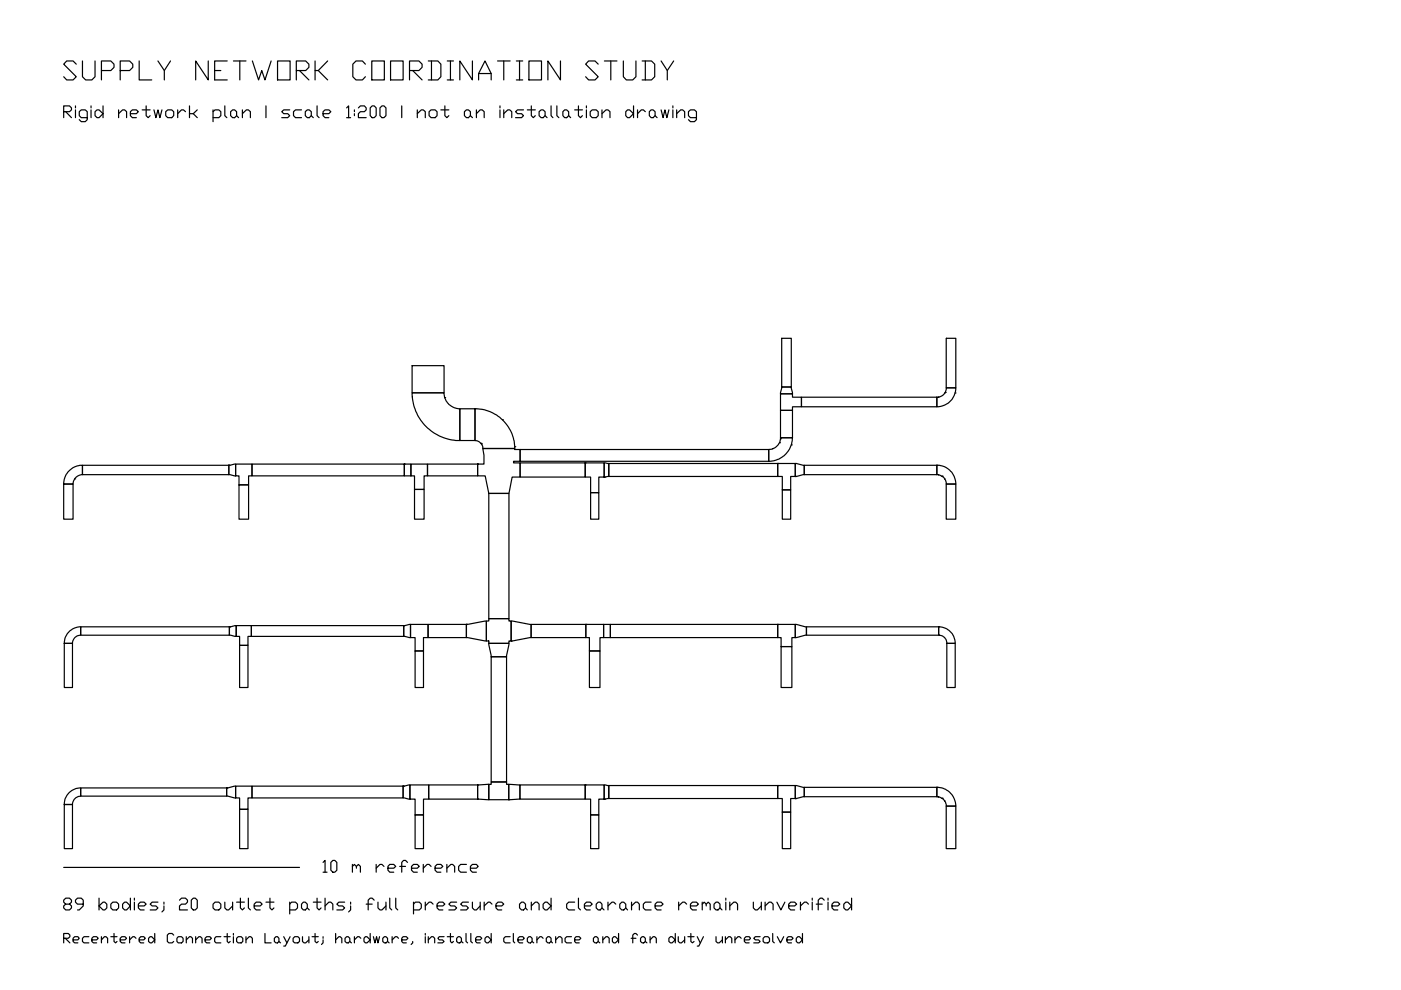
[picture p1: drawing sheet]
<svg xmlns="http://www.w3.org/2000/svg" width="297mm" height="210mm" viewBox="0 0 297 210" stroke-linecap="round" stroke-linejoin="round" font-family="sans-serif">
<defs><g id="words">
<text font-size="7.9" x="12.3" y="18.3">SUPPLY NETWORK COORDINATION STUDY</text>
<text font-size="5.7" x="67.4" y="186.3">10 m reference</text>
</g></defs>
<!-- layer: BSA_NETWORK_OUTLINE -->
<g fill="none" stroke="#000" stroke-width=".25">
<path d="M87.4 77.5h6.7v5.8h-6.7zM165.7 71.7h2.1v10.4h-2.1zM200.6 71.7h2v10.5h-2zM17.5 98.7h31v1.9h-31zM48.5 98.7h.1M48.5 98.7l1.5-.3v2.5l-1.5-.3zM50 98.4h3.4v2.5h-.7v1.9h-2v-1.9h-.7zM53.4 98.4h32.3v2.5h-32.3zM85.7 98.4h1.4v2.5h-1.4zM85.7 98.4h.1M87.1 98.4h3.5v2.5h-.7v2.9h-2v-2.9h-.8zM87.4 83.3h6.7a3.4 3.4 0 0 0 3.4 3.4v6.7a10.1 10.1 0 0 1-10.1-10.1z"/>
<path d="M90.6 98.4h10.7v2.5h-10.7zM94.3 84.3h.1M97.5 86.7h3.2v6.7h-3.2zM100.7 86.7a8.4 8.4 0 0 1 8.4 8.4h-6.7a1.76 1.76 0 0 0-1.7-1.7zM100.7 86.7h.1M101.3 98.4h.1M101.9 94h.1M102.1 94.1h.1M102.4 95.1h6.7v.2h1.2v2.5h-1.4v.3h1.4v3h-1.7l-.7 3.5h-4.3l-.7-3.7h-1.6v-2.5h1.3v-1.9zM106.5 89h.1M109.1 94.7h.1M110.3 98.1h13.8v3h-13.8z"/>
<path d="M110.3 95.3h52.7v2.5h-52.7zM124.1 98.1h4v3h-1.1v3.4h-1.8v-3.4h-1.1zM124.1 98.1h.1M128.1 98.1l1 .2v2.7l-1 .1zM129.1 98.3h35.8v2.7h-35.8zM164.9 98.3h3.7v2.7h-1v2.9h-1.7v-2.9h-1zM164.9 98.3h.1M165.3 93.9h.1M165.5 92.8h2.5a5.1 5.1 0 0 1-5 5v-2.5a2.51 2.51 0 0 0 2.5-2.5zM165.5 93h.1M165.5 83.5h2.5v.7h1.9v2h-1.9v.8h-2.5zM165.5 87h2.5v5.8h-2.5z"/>
<path d="M165.7 82.1h2.1l.2 1.4h-2.5zM167.8 94.3h.1M168.6 98.3l1.9 .4v1.9l-1.9 .4zM169.9 84.2h28.7v2h-28.7zM170.5 98.7h28.1v1.9h-28.1zM198.6 98.7a4 4 0 0 1 4 3.9h-1.9a2.02 2.02 0 0 0-2.1-2zM198.6 98.7h.1M198.8 84.2h.1M200.3 83.4h.1M200.4 83.2h.1M200.6 82.2h2a4 4 0 0 1-4 4v-1.9a2 2 0 0 0 2-2.1zM202.5 83.3h.1"/>
<path d="M13.5 102.6h2v7.5h-2zM14.4 100.1l1.5-1.2 1.6-.2v1.9a2 2 0 0 0-2 2h-2l.2-1.3zM15.8 101.5h.1M50.7 102.8h2v7.3h-2zM87.9 103.8h2v6.3h-2zM103.6 104.6h4.3v26.6h-4.3zM125.2 104.5h1.8v5.6h-1.8zM128.1 101.1h.1M165.9 103.9h1.7v6.2h-1.7zM168.6 101h.1M199.8 101h.1M200.3 101.5h.1"/>
<path d="M200.6 102.6h2v7.5h-2zM13.6 136.4h1.8v9.4h-1.8zM14.7 133.8l1.1-.6 1.3-.3v1.8h-.2a1.75 1.75 0 0 0-1.5 1.7h-1.8a3.4 3.4 0 0 1 1.1-2.6zM17.1 132.9h31.5v1.8h-31.5zM48.6 132.9h.1M48.6 132.9l1.5-.3v2.3l-1.5-.2zM50.1 132.6h3.2v2.3h-.7v1.9h-1.8v-1.9h-.7zM50.8 136.8h1.8v9h-1.8zM53.3 132.6h32.3v2.3h-32.3zM85.6 132.6h.1M85.6 132.6l1.4-.2v2.8l-1.4-.3zM87 132.4h3.8v2.8h-1v2.8h-1.8v-2.8h-1z"/>
<path d="M88 138h1.8v7.8h-1.8zM90.8 132.4h8.1v2.8h-8.1zM98.9 132.4h.1M98.9 132.4l4.2-.7v4.2l-4.2-.7zM103.6 131.2h4.3v.5h.5v4.2h-.5v.5h-4.3v-.5h-.5v-4.2h.5zM103.6 136.4h4.3l-.5 2.8h-3.3zM104.1 139.2h3.3v26.6h-3.3zM108.4 135.9h.1M108.4 131.7l4.2 .7v2.8l-4.2 .7zM112.6 132.4h11.6v2.8h-11.6zM124.2 132.4h3.8v2.8h-.8v2.8h-2.2v-2.8h-.8zM124.2 132.4h.1"/>
<path d="M125 138h2.2v7.8h-2.2zM128 132.4h1.4v2.8h-1.4zM129.4 132.4h35.5v2.8h-35.5zM164.9 132.4h3.7v2.8h-.7v1.9h-2.3v-1.9h-.7zM164.9 132.4h.1M165.6 137.1h2.3v8.7h-2.3zM168.6 132.4l2.4 .5v1.8l-2.4 .5zM171 132.9h28v1.8h-28zM199 132.9a3.5 3.5 0 0 1 3.5 3.5h-1.8a1.66 1.66 0 0 0-1.7-1.7zM199 132.9h.1M200.7 136.4h1.8v9.4h-1.8zM13.6 170.6h1.8v9.3h-1.8z"/>
<path d="M14.6 168.2l.6-.5a3.1 3.1 0 0 1 1.9-.6v1.7h-.3a1.81 1.81 0 0 0-1.4 1.8h-1.8a3.2 3.2 0 0 1 1-2.4zM17.1 167.1h30.9v1.7h-30.9zM48 167.1h.1M48 167.1l2-.4v2.5l-2-.4zM50 166.7h3.4v2.5h-.8v2.4h-1.8v-2.4h-.8zM50.8 171.6h1.8v8.3h-1.8zM53.4 166.7h32.1v2.5h-32.1zM85.5 166.7h.1M85.5 166.7l1.4-.3v3l-1.4-.2zM86.9 166.4h4v3h-1.1v3.4h-1.8v-3.4h-1.1zM88 172.8h1.8v7.1h-1.8zM90.9 166.4h10.4v3h-10.4z"/>
<path d="M101.3 169.4h.1M101.3 166.4l2.3-.1v3.3l-2.3-.2zM101.3 166.4h.1M103.6 166.3h.5v-.5h3.3v.5h.5v3.3h-4.3zM107.9 169.6h.1M107.9 166.3l2.3 .1v3l-2.3 .2zM110.2 166.4h13.9v3h-13.9zM124.1 166.4h4v3h-1.1v3.4h-1.8v-3.4h-1.1zM124.1 166.4h.1M125.2 172.8h1.8v7.1h-1.8zM128.1 169.4h.1M128.1 166.4l1 .2v2.7l-1 .1z"/>
<path d="M129.1 166.6h35.8v2.7h-35.8zM164.9 166.6h3.7v2.7h-1v2.9h-1.7v-2.9h-1zM164.9 166.6h.1M165.9 172.2h1.7v7.7h-1.7zM168.6 169.3h.1M168.6 166.6l1.9 .3v2l-1.9 .4zM170.5 166.9h28.1v2h-28.1zM198.6 166.9a4 4 0 0 1 4 4h-1.9a2.09 2.09 0 0 0-2.1-2zM198.6 166.9h.1M199.8 169.3h.1M200.3 169.8h.1M200.6 170.9h2v9h-2z"/>
</g>
<!-- layer: 0 -->
<g fill="none" stroke="#000" stroke-width=".25">
<path d="M13.5 23.7h1.2l.5-.4v-.4l-.5-.4h-1.2v2.4M13.9 23.7l1.3 1.2M16 22.5v.4M16 23.3v1.6M18.5 24.9h-1.3l-.4-.4v-.8l.4-.4h.9l.4 .4v1.7l-.4 .4h-.9l-.4-.4M19.3 22.5v.4M19.3 23.3v1.6M20.2 23.7l.4-.4h.4l.8 .8-.8 .8h-.4l-.4-.4zM21.8 22.5v2.4M25.1 24.1l.9-.8h.4l.4 .4v1.2M25.1 23.3v1.6M27.6 24.1h1.3l.4-.4-.4-.4h-.8l-.5 .4v.8l.5 .4h.8"/>
<path d="M30.1 23.3h1.7M31 22.5v2l.4 .4 .4-.4M32.6 23.3l.5 1.6 .4-1.6 .4 1.6 .4-1.6M35.1 23.7l.5-.4h.8l.4 .4v.8l-.4 .4h-.8l-.5-.4zM37.7 23.3v1.6M39.3 23.7l-.4-.4h-.4l-.8 .8M40.2 22.5v2.4M41 24.1l.8 .8M41.8 23.3l-.8 .8h-.8M45.2 23.7l.4-.4h.8l.4 .4v.8l-.4 .4h-1.2M45.2 23.3v2.5M47.7 22.5v2l.4 .4"/>
<path d="M48.9 23.7l.4-.4h.4l.5 .4v.8l-.5 .4h-.4l-.4-.4zM50.2 24.5l.4 .4M51.4 24.1l.8-.8h.5l.4 .4v1.2M51.4 23.3v1.6M56.4 22.5v2.4M61.4 23.3h-1.2l-.5 .4 .5 .4h.8l.4 .4-.4 .4h-1.3M63.9 23.3h-1.2l-.5 .4v.8l.5 .4h1.2M64.7 23.7l.5-.4h.4l.4 .4v.8l-.4 .4h-.4l-.5-.4zM66 24.5l.4 .4M67.2 22.5v2l.4 .4M68.5 24.1h1.2l.4-.4-.4-.4h-.8l-.4 .4v.8l.4 .4h.8M73.5 22.9l.4-.4v2.4"/>
<path d="M73.5 24.9h.8M75.1 23.3v.4M75.1 24.1v.4M76 22.9l.4-.4h.9l.3 .4v.4l-.3 .4h-.9l-.4 .4v.8h1.6M78.9 22.5h.4l.5 .4v1.6l-.5 .4h-.4l-.4-.4v-1.6zM81 22.5h.4l.4 .4v1.6l-.4 .4h-.4l-.4-.4v-1.6zM85.2 22.5v2.4M88.5 24.1l.8-.8h.4l.5 .4v1.2M88.5 23.3v1.6M91 23.7l.4-.4h.8l.5 .4v.8l-.5 .4h-.8l-.4-.4zM93.5 23.3h1.7M94.3 22.5v2l.4 .4 .5-.4"/>
<path d="M98.5 23.7l.4-.4h.4l.4 .4v.8l-.4 .4h-.4l-.4-.4zM99.7 24.5l.5 .4M101 24.1l.8-.8h.4l.5 .4v1.2M101 23.3v1.6M106 22.5v.4M106 23.3v1.6M106.8 24.1l.9-.8h.4l.4 .4v1.2M106.8 23.3v1.6M111 23.3h-1.3l-.4 .4 .4 .4h.9l.4 .4-.4 .4h-1.3M111.8 23.3h1.7M112.6 22.5v2l.5 .4 .4-.4M114.3 23.7l.4-.4h.4l.5 .4v.8l-.5 .4h-.4l-.4-.4z"/>
<path d="M115.6 24.5l.4 .4M116.8 22.5v2l.4 .4M118.1 22.5v2l.4 .4M119.3 23.7l.4-.4h.4l.5 .4v.8l-.5 .4h-.4l-.4-.4zM120.6 24.5l.4 .4M121.8 23.3h1.7M122.6 22.5v2l.5 .4 .4-.4M124.3 22.5v.4M124.3 23.3v1.6M125.1 23.7l.5-.4h.8l.4 .4v.8l-.4 .4h-.8l-.5-.4zM127.6 24.1l.9-.8h.4l.4 .4v1.2M127.6 23.3v1.6"/>
<path d="M132.7 23.7l.4-.4h.4l.8 .8-.8 .8h-.4l-.4-.4zM134.3 22.5v2.4M135.2 23.3v1.6M136.8 23.7l-.4-.4h-.4l-.8 .8M137.7 23.7l.3-.4h.5l.4 .4v.8l-.4 .4h-.5l-.3-.4zM138.9 24.5l.4 .4M140.2 23.3l.4 1.6 .4-1.6 .4 1.6 .4-1.6M142.7 22.5v.4M142.7 23.3v1.6M143.5 24.1l.8-.8h.4l.5 .4v1.2M143.5 23.3v1.6M147.7 24.9h-1.3l-.4-.4v-.8l.4-.4h.8l.5 .4v1.7l-.5 .4h-.8l-.4-.4"/>
<path d="M13.5 198.9h1l.3-.3v-.3l-.3-.4h-1v2M13.8 198.9l1 1M13.9 191.7l-.4-.4v-.4l.4-.5h.8l.5 .5v.4l-.5 .4h-.8l-.4 .4v.4l.4 .4h.8l.5-.4v-.4l-.5-.4M15.5 199.3h1l.3-.4-.3-.3h-.7l-.3 .3v.7l.3 .3h.7M17.7 191.7h-1.3l-.4-.4v-.4l.4-.5h.8l.5 .5v1.2l-.9 .8h-.4M18.8 198.6h-1l-.3 .3v.7l.3 .3h1M19.5 199.3h1l.3-.4-.3-.3h-.7l-.3 .3v.7l.3 .3h.7M21 192.1l.8-.8h.4l.4 .4v.8l-.4 .4h-.4zM21 190.4v2.5M21.5 199.3l.6-.7h.4l.3 .3v1M21.5 198.6v1.3M23.5 191.7l.4-.4h.8l.4 .4v.8l-.4 .4h-.8l-.4-.4z"/>
<path d="M23.5 198.6h1.3M24.2 197.9v1.7l.3 .3 .3-.3M25.5 199.3h1l.3-.4-.3-.3h-.7l-.3 .3v.7l.3 .3h.7M26 191.7l.4-.4h.4l.8 .8-.8 .8h-.4l-.4-.4zM27.5 198.6v1.3M27.6 190.4v2.5M28.5 190.4v.5M28.5 191.3v1.6M28.8 198.9l-.3-.3h-.3l-.7 .7M29.3 192.1h1.3l.4-.4-.4-.4h-.8l-.5 .4v.8l.5 .4h.8M29.5 199.3h1l.3-.4-.3-.3h-.7l-.3 .3v.7l.3 .3h.7M31.5 198.9l.3-.3h.4l.6 .7-.6 .6h-.4l-.3-.3z"/>
<path d="M32.8 197.9v2M33.5 191.3h-1.2l-.5 .4 .5 .4h.8l.4 .4-.4 .4h-1.3M34.8 192.1v.8l-.5 .5M34.8 191.3v.4M36.8 198.3l-.3-.4h-.7l-.3 .4v1.3l.3 .3h.7l.3-.3M37.8 198.6h.7l.3 .3v.7l-.3 .3h-.7l-.3-.3v-.7zM38.1 190.9l.4-.5h.8l.5 .5v.4l-.5 .4h-.8l-.4 .4v.8h1.7M39.5 199.3l.7-.7h.3l.3 .3v1M39.5 198.6v1.3M41 190.4h.4l.4 .5v1.6l-.4 .4h-.4l-.4-.4v-1.6zM41.5 199.3l.7-.7h.3l.3 .3v1M41.5 198.6v1.3"/>
<path d="M43.5 199.3h1l.3-.4-.3-.3h-.7l-.3 .3v.7l.3 .3h.7M45.2 191.7l.4-.4h.8l.4 .4v.8l-.4 .4h-.8l-.4-.4zM46.8 198.6h-1l-.3 .3v.7l.3 .3h1M47.5 198.6h1.3M47.7 191.3v1.2l.4 .4h.4l.8-.8M48.2 197.9v1.7l.3 .3 .3-.3M49.3 191.3v1.6M49.5 197.9v.4M49.5 198.6v1.3M50.2 198.9l.3-.3h.6l.4 .3v.7l-.4 .3h-.6l-.3-.3zM50.2 191.3h1.6M51 190.4v2.1l.4 .4 .4-.4"/>
<path d="M52.2 199.3l.6-.7h.4l.3 .3v1M52.2 198.6v1.3M52.7 190.4v2.1l.4 .4M53.9 192.1h1.3l.4-.4-.4-.4h-.9l-.4 .4v.8l.4 .4h.9M56.2 197.9v2h1.3M56.4 191.3h1.7M57.2 190.4v2.1l.5 .4 .4-.4M58.2 198.9l.3-.3h.3l.3 .3v.7l-.3 .3h-.3l-.3-.3zM59.1 199.6l.4 .3M60.2 198.6l.6 1.3M61.4 191.7l.4-.4h.9l.4 .4v.8l-.4 .4h-1.3M61.4 191.3v2.5"/>
<path d="M61.5 198.6l-1 2h-.3M62.1 198.9l.4-.3h.7l.3 .3v.7l-.3 .3h-.7l-.4-.3zM64.1 198.6v1l.4 .3h.3l.7-.6M64.3 191.3h.4l.5 .4v.8l-.5 .4h-.4l-.4-.4v-.8zM65.2 192.5l.4 .4M65.5 198.6v1.3M66.2 198.6h1.3M66.4 191.3h1.7M66.8 197.9v1.7l.3 .3 .4-.3M67.2 190.4v2.1l.4 .4 .5-.4M68.5 199.3v.6l-.3 .4M68.5 198.6v.3"/>
<path d="M68.9 192.1l.8-.8h.4l.5 .4v1.2M68.9 190.4v2.5M71.2 199.3l.6-.7h.3l.4 .3v1M71.2 197.9v2M73.1 191.3h-1.3l-.4 .4 .4 .4h.8l.5 .4-.5 .4h-1.2M73.2 198.9l.3-.3h.3l.4 .3v.7l-.4 .3h-.3l-.3-.3zM74.2 199.6l.3 .3M74.3 192.1v.8l-.4 .5M74.3 191.3v.4M75.1 198.6v1.3M76.5 198.9l-.3-.3h-.4l-.7 .7M77.5 198.6h.3l.7 .7-.7 .6h-.3l-.3-.3v-.7z"/>
<path d="M77.6 191.7h1.3M78.5 197.9v2M79.2 198.6l.3 1.3 .3-1.3 .3 1.3 .4-1.3M79.3 190.9l-.4-.5h-.4l-.4 .5v2M80.1 191.3v1.2l.5 .4h.4l.8-.8M81.2 198.9l.3-.3h.3l.4 .3v.7l-.4 .3h-.3l-.3-.3zM81.8 191.3v1.6M82.2 199.6l.3 .3M82.6 190.4v2.1l.5 .4M83.1 198.6v1.3M83.9 190.4v2.1l.4 .4M84.5 198.9l-.3-.3h-.4l-.7 .7"/>
<path d="M85.2 199.3h.9l.4-.4-.4-.3h-.6l-.3 .3v.7l.3 .3h.6M87.5 199.6v.3l-.3 .4M87.7 191.7l.4-.4h.8l.4 .4v.8l-.4 .4h-1.2M87.7 191.3v2.5M90.2 191.3v1.6M90.2 197.9v.4M90.2 198.6v1.3M90.8 199.3l.7-.7h.3l.4 .3v1M90.8 198.6v1.3M91.8 191.7l-.4-.4h-.4l-.8 .8M92.7 192.1h1.2l.4-.4-.4-.4h-.8l-.4 .4v.8l.4 .4h.8M94.1 198.6h-1l-.3 .3 .3 .4h.7l.3 .3-.3 .3h-1"/>
<path d="M94.8 198.6h1.3M95.5 197.9v1.7l.3 .3 .3-.3M96.8 191.3h-1.2l-.4 .4 .4 .4h.8l.4 .4-.4 .4h-1.2M96.8 198.9l.4-.3h.3l.3 .3v.7l-.3 .3h-.3l-.4-.3zM97.8 199.6l.4 .3M98.8 197.9v1.7l.3 .3M99.3 191.3h-1.2l-.4 .4 .4 .4h.8l.4 .4-.4 .4h-1.2M99.8 197.9v1.7l.4 .3M100.2 191.3v1.2l.4 .4h.4l.8-.8M100.8 199.3h1l.4-.4-.4-.3h-.7l-.3 .3v.7l.3 .3h.7M101.8 191.3v1.6M102.7 191.3v1.6"/>
<path d="M102.8 198.9l.4-.3h.3l.6 .7-.6 .6h-.3l-.4-.3zM104.1 197.9v2M104.3 191.7l-.4-.4h-.4l-.8 .8M105.2 192.1h1.2l.4-.4-.4-.4h-.8l-.4 .4v.8l.4 .4h.8M108.2 198.6h-1.1l-.3 .3v.7l.3 .3h1.1M108.8 197.9v1.7l.3 .3M109.8 199.3h1l.4-.4-.4-.3h-.6l-.4 .3v.7l.4 .3h.6M110.2 191.7l.4-.4h.4l.4 .4v.8l-.4 .4h-.4l-.4-.4zM111.4 192.5l.4 .4M111.8 198.9l.3-.3h.4l.3 .3v.7l-.3 .3h-.4l-.3-.3zM112.6 192.1l.9-.8h.4l.4 .4v1.2M112.6 191.3v1.6"/>
<path d="M112.8 199.6l.4 .3M113.8 198.6v1.3M115.1 191.7l.5-.4h.4l.8 .8-.8 .8h-.4l-.5-.4zM115.1 198.9l-.3-.3h-.3l-.7 .7M115.8 198.9l.4-.3h.3l.3 .3v.7l-.3 .3h-.3l-.4-.3zM116.8 190.4v2.5M116.8 199.6l.3 .3M117.8 199.3l.7-.7h.3l.4 .3v1M117.8 198.6v1.3M121.2 198.6h-1.1l-.3 .3v.7l.3 .3h1.1M121.8 191.3h-1.2l-.5 .4v.8l.5 .4h1.2M121.8 199.3h1l.3-.4-.3-.3h-.7l-.3 .3v.7l.3 .3h.7"/>
<path d="M122.6 190.4v2.1l.5 .4M123.9 192.1h1.2l.5-.4-.5-.4h-.8l-.4 .4v.8l.4 .4h.8M125.8 198.9l.4-.3h.3l.3 .3v.7l-.3 .3h-.3l-.4-.3zM126.4 191.7l.4-.4h.5l.3 .4v.8l-.3 .4h-.5l-.4-.4zM126.8 199.6l.4 .3M127.6 192.5l.5 .4M127.8 199.3l.7-.7h.3l.4 .3v1M127.8 198.6v1.3M128.9 191.3v1.6M130.1 198.6h.4l.6 .7-.6 .6h-.4l-.3-.3v-.7zM130.6 191.7l-.5-.4h-.3l-.9 .8M131.1 197.9v2"/>
<path d="M131.4 191.7l.4-.4h.4l.5 .4v.8l-.5 .4h-.4l-.4-.4zM132.7 192.5l.4 .4M133.8 198.9h1M133.9 192.1l.8-.8h.5l.4 .4v1.2M133.9 191.3v1.6M135.2 198.3l-.4-.4h-.3l-.3 .4v1.6M135.8 198.9l.3-.3h.4l.3 .3v.7l-.3 .3h-.4l-.3-.3zM136.8 199.6l.4 .3M137.8 199.3l.7-.7h.3l.3 .3v1M137.8 198.6v1.3M138 191.3h-1.2l-.4 .4v.8l.4 .4h1.2M138.9 192.1h1.3l.4-.4-.4-.4h-.9l-.4 .4v.8l.4 .4h.9"/>
<path d="M141.8 198.9l.4-.3h.3l.7 .7-.7 .6h-.3l-.4-.3zM143.2 197.9v2M143.8 198.6v1l.3 .3h.4l.7-.6M143.9 191.3v1.6M145.2 198.6v1.3M145.6 191.7l-.4-.4h-.5l-.8 .8M145.8 198.6h1.4M146.4 192.1h1.3l.4-.4-.4-.4h-.9l-.4 .4v.8l.4 .4h.9M146.5 197.9v1.7l.3 .3 .4-.3M147.8 198.6l.7 1.3M148.9 191.7l.4-.4 .4 .4v.4M148.9 191.3v1.6"/>
<path d="M149.1 198.6l-.9 2h-.4M149.7 191.7l.5-.4 .4 .4v1.2M151.4 191.7l.4-.4h.4l.5 .4v.8l-.5 .4h-.4l-.4-.4zM151.8 198.6v1l.3 .3h.4l.7-.6M152.7 192.5l.4 .4M153.2 198.6v1.3M153.8 199.3l.7-.7h.3l.4 .3v1M153.8 198.6v1.3M153.9 190.4v.5M153.9 191.3v1.6M154.7 192.1l.9-.8h.4l.4 .4v1.2M154.7 191.3v1.6"/>
<path d="M155.8 198.6v1.3M157.1 198.9l-.3-.3h-.3l-.7 .7M157.8 199.3h1l.3-.4-.3-.3h-.6l-.4 .3v.7l.4 .3h.6M159.7 191.3v1.2l.4 .4h.5l.8-.8M161.2 198.6h-1.1l-.3 .3 .3 .4h.7l.4 .3-.4 .3h-1M161.4 191.3v1.6M161.8 198.9l.3-.3h.7l.4 .3v.7l-.4 .3h-.7l-.3-.3zM162.2 192.1l.9-.8h.4l.4 .4v1.2M162.2 191.3v1.6M163.8 197.9v1.7l.4 .3M164.7 191.3l.9 1.6 .8-1.6M164.8 198.6l.7 1.3 .7-1.3"/>
<path d="M166.8 199.3h1l.3-.4-.3-.3h-.7l-.3 .3v.7l.3 .3h.7M167.2 192.1h1.3l.4-.4-.4-.4h-.9l-.4 .4v.8l.4 .4h.9M168.8 198.9l.4-.3h.3l.6 .7-.6 .6h-.3l-.4-.3zM169.7 191.3v1.6M170.1 197.9v2M171.4 191.7l-.4-.4h-.4l-.9 .8M172.2 190.4v.5M172.2 191.3v1.6M173.1 191.7h1.2M174.8 190.9l-.5-.5h-.4l-.4 .5v2M175.6 190.4v.5M175.6 191.3v1.6"/>
<path d="M176.4 192.1h1.2l.5-.4-.5-.4h-.8l-.4 .4v.8l.4 .4h.8M178.9 191.7l.4-.4h.4l.9 .8-.9 .8h-.4l-.4-.4zM180.6 190.4v2.5"/>
</g>
<!-- layer: BSA_SECTION_REFERENCE -->
<path d="M13.5 183.9h50" fill="none" stroke="#000" stroke-width=".25"/>
<use href="#words"/>
</svg>
